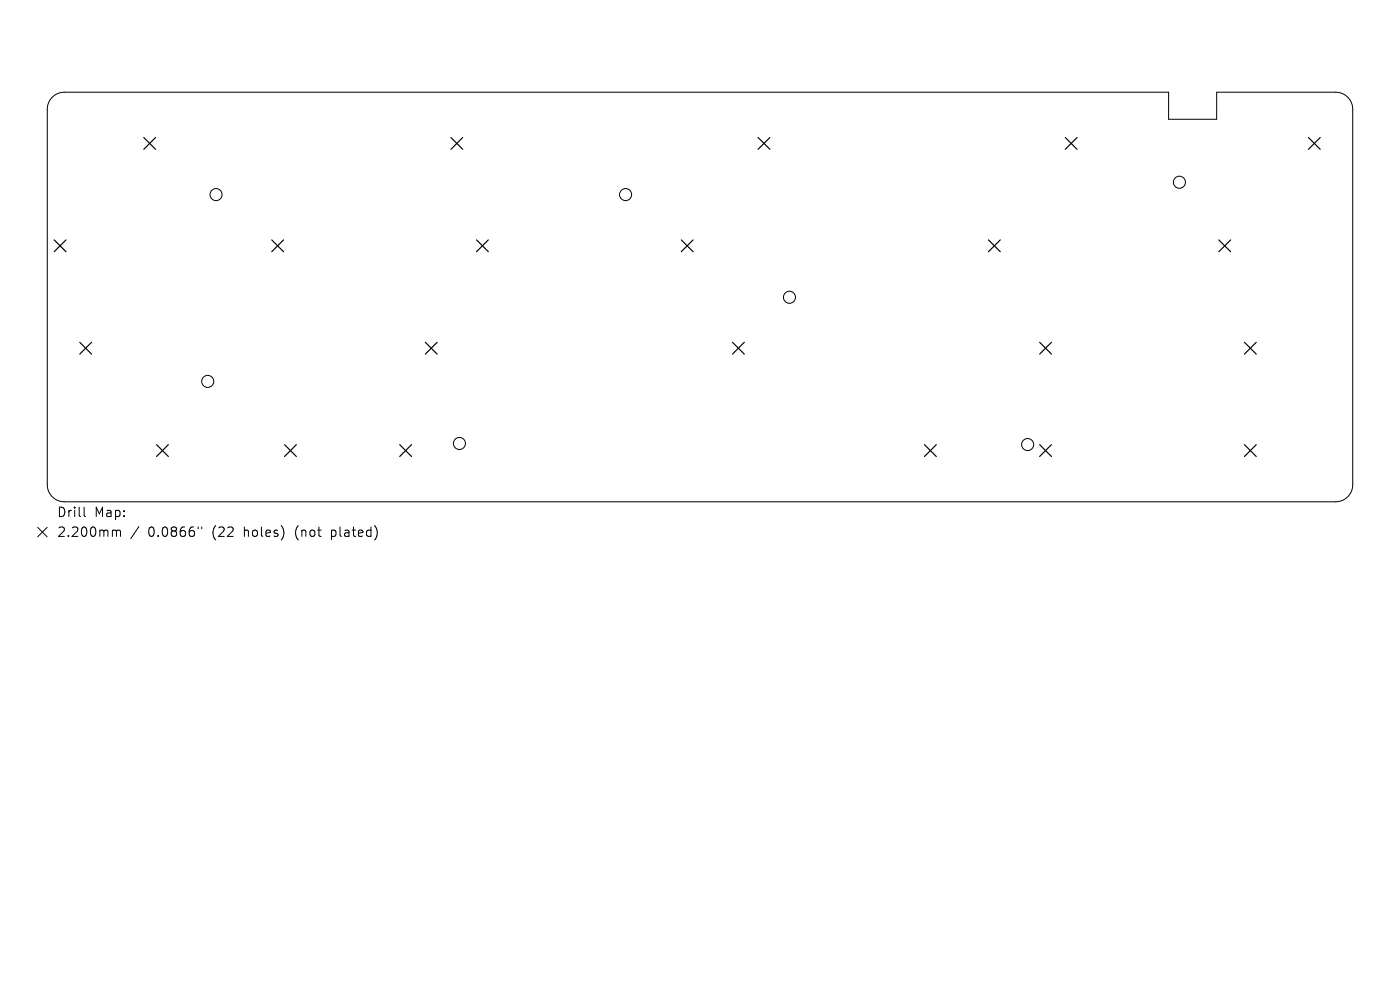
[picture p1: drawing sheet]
<svg xmlns="http://www.w3.org/2000/svg" width="297mm" height="210mm" viewBox="0 0 297 210" stroke-linecap="round" stroke-linejoin="round" font-family="sans-serif">
<defs><g id="words">
<g font-size="2.8">
<text x="12" y="110">Drill</text>
<text x="20" y="110">Map:</text>
<text x="12" y="114.2">2.200mm</text>
<text x="31.4" y="114.2">0.0866&quot;</text>
<text x="45.2" y="114.2">(22</text>
<text x="52" y="114.2">holes)</text>
<text x="63.1" y="114.2">(not</text>
<text x="70.9" y="114.2">plated)</text>
</g>
</g></defs>
<g fill="none" stroke="#000" stroke-width=".21">
<path d="M11.1 20.6a3.6 3.6 0 0 1 2.5-1h234.3v5.7h10.2v-5.7h25.3a3.6 3.6 0 0 1 3.6 3.6v79.6a3.6 3.6 0 0 1-3.6 3.6h-269.8a3.6 3.6 0 0 1-3.6-3.6v-79.6a3.6 3.6 0 0 1 1.1-2.6zM8 111.9l2 2M10 111.9l-2 2M17.8 107.6v1.7l.3 .3M24.1 112.5h.3l.3 .2M24.7 112.7l.3-.2h.5l.1 1.3M24.7 112.7v1.1M29.5 111.7l-1.7 2.6M42 111.8v.4M42.8 111.8v.4"/>
<circle cx="250.2" cy="38.7" r="1.28"/>
<circle cx="45.8" cy="41.3" r="1.28"/>
<circle cx="132.7" cy="41.3" r="1.28"/>
<circle cx="167.5" cy="63.1" r="1.28"/>
<circle cx="44.1" cy="80.9" r="1.28"/>
<circle cx="97.5" cy="94.1" r="1.28"/>
<circle cx="218" cy="94.3" r="1.28"/>
</g>
<g fill="none" stroke="#000" stroke-width=".25">
<path d="M30.5 29.2l2.5 2.5M33 29.2l-2.5 2.5M95.7 29.2l2.5 2.5M98.2 29.2l-2.5 2.5M160.8 29.2l2.5 2.5M163.3 29.2l-2.5 2.5M226 29.2l2.5 2.5M228.5 29.2l-2.5 2.5M277.6 29.2l2.5 2.5M280.1 29.2l-2.5 2.5M11.5 50.9l2.5 2.5M14 50.9l-2.5 2.5"/>
<path d="M57.6 50.9l2.6 2.5M60.2 50.9l-2.6 2.5M101.1 50.9l2.5 2.5M103.6 50.9l-2.5 2.5M144.5 50.9l2.5 2.5M147 50.9l-2.5 2.5M209.7 50.9l2.5 2.5M212.2 50.9l-2.5 2.5M258.6 50.9l2.5 2.5M261.1 50.9l-2.5 2.5M16.9 72.6l2.5 2.5M19.4 72.6l-2.5 2.5"/>
<path d="M90.2 72.6l2.5 2.5M92.7 72.6l-2.5 2.5M155.4 72.6l2.5 2.5M157.9 72.6l-2.5 2.5M220.6 72.6l2.5 2.5M223.1 72.6l-2.5 2.5M264 72.6l2.5 2.5M266.5 72.6l-2.5 2.5M33.2 94.3l2.5 2.5M35.7 94.3l-2.5 2.5M60.4 94.3l2.5 2.5M62.9 94.3l-2.5 2.5"/>
<path d="M84.8 94.3l2.5 2.5M87.3 94.3l-2.5 2.5M196.1 94.3l2.5 2.5M198.6 94.3l-2.5 2.5M220.6 94.3l2.5 2.5M223.1 94.3l-2.5 2.5M264 94.3l2.5 2.5M266.5 94.3l-2.5 2.5"/>
</g>
<use href="#words"/>
</svg>
